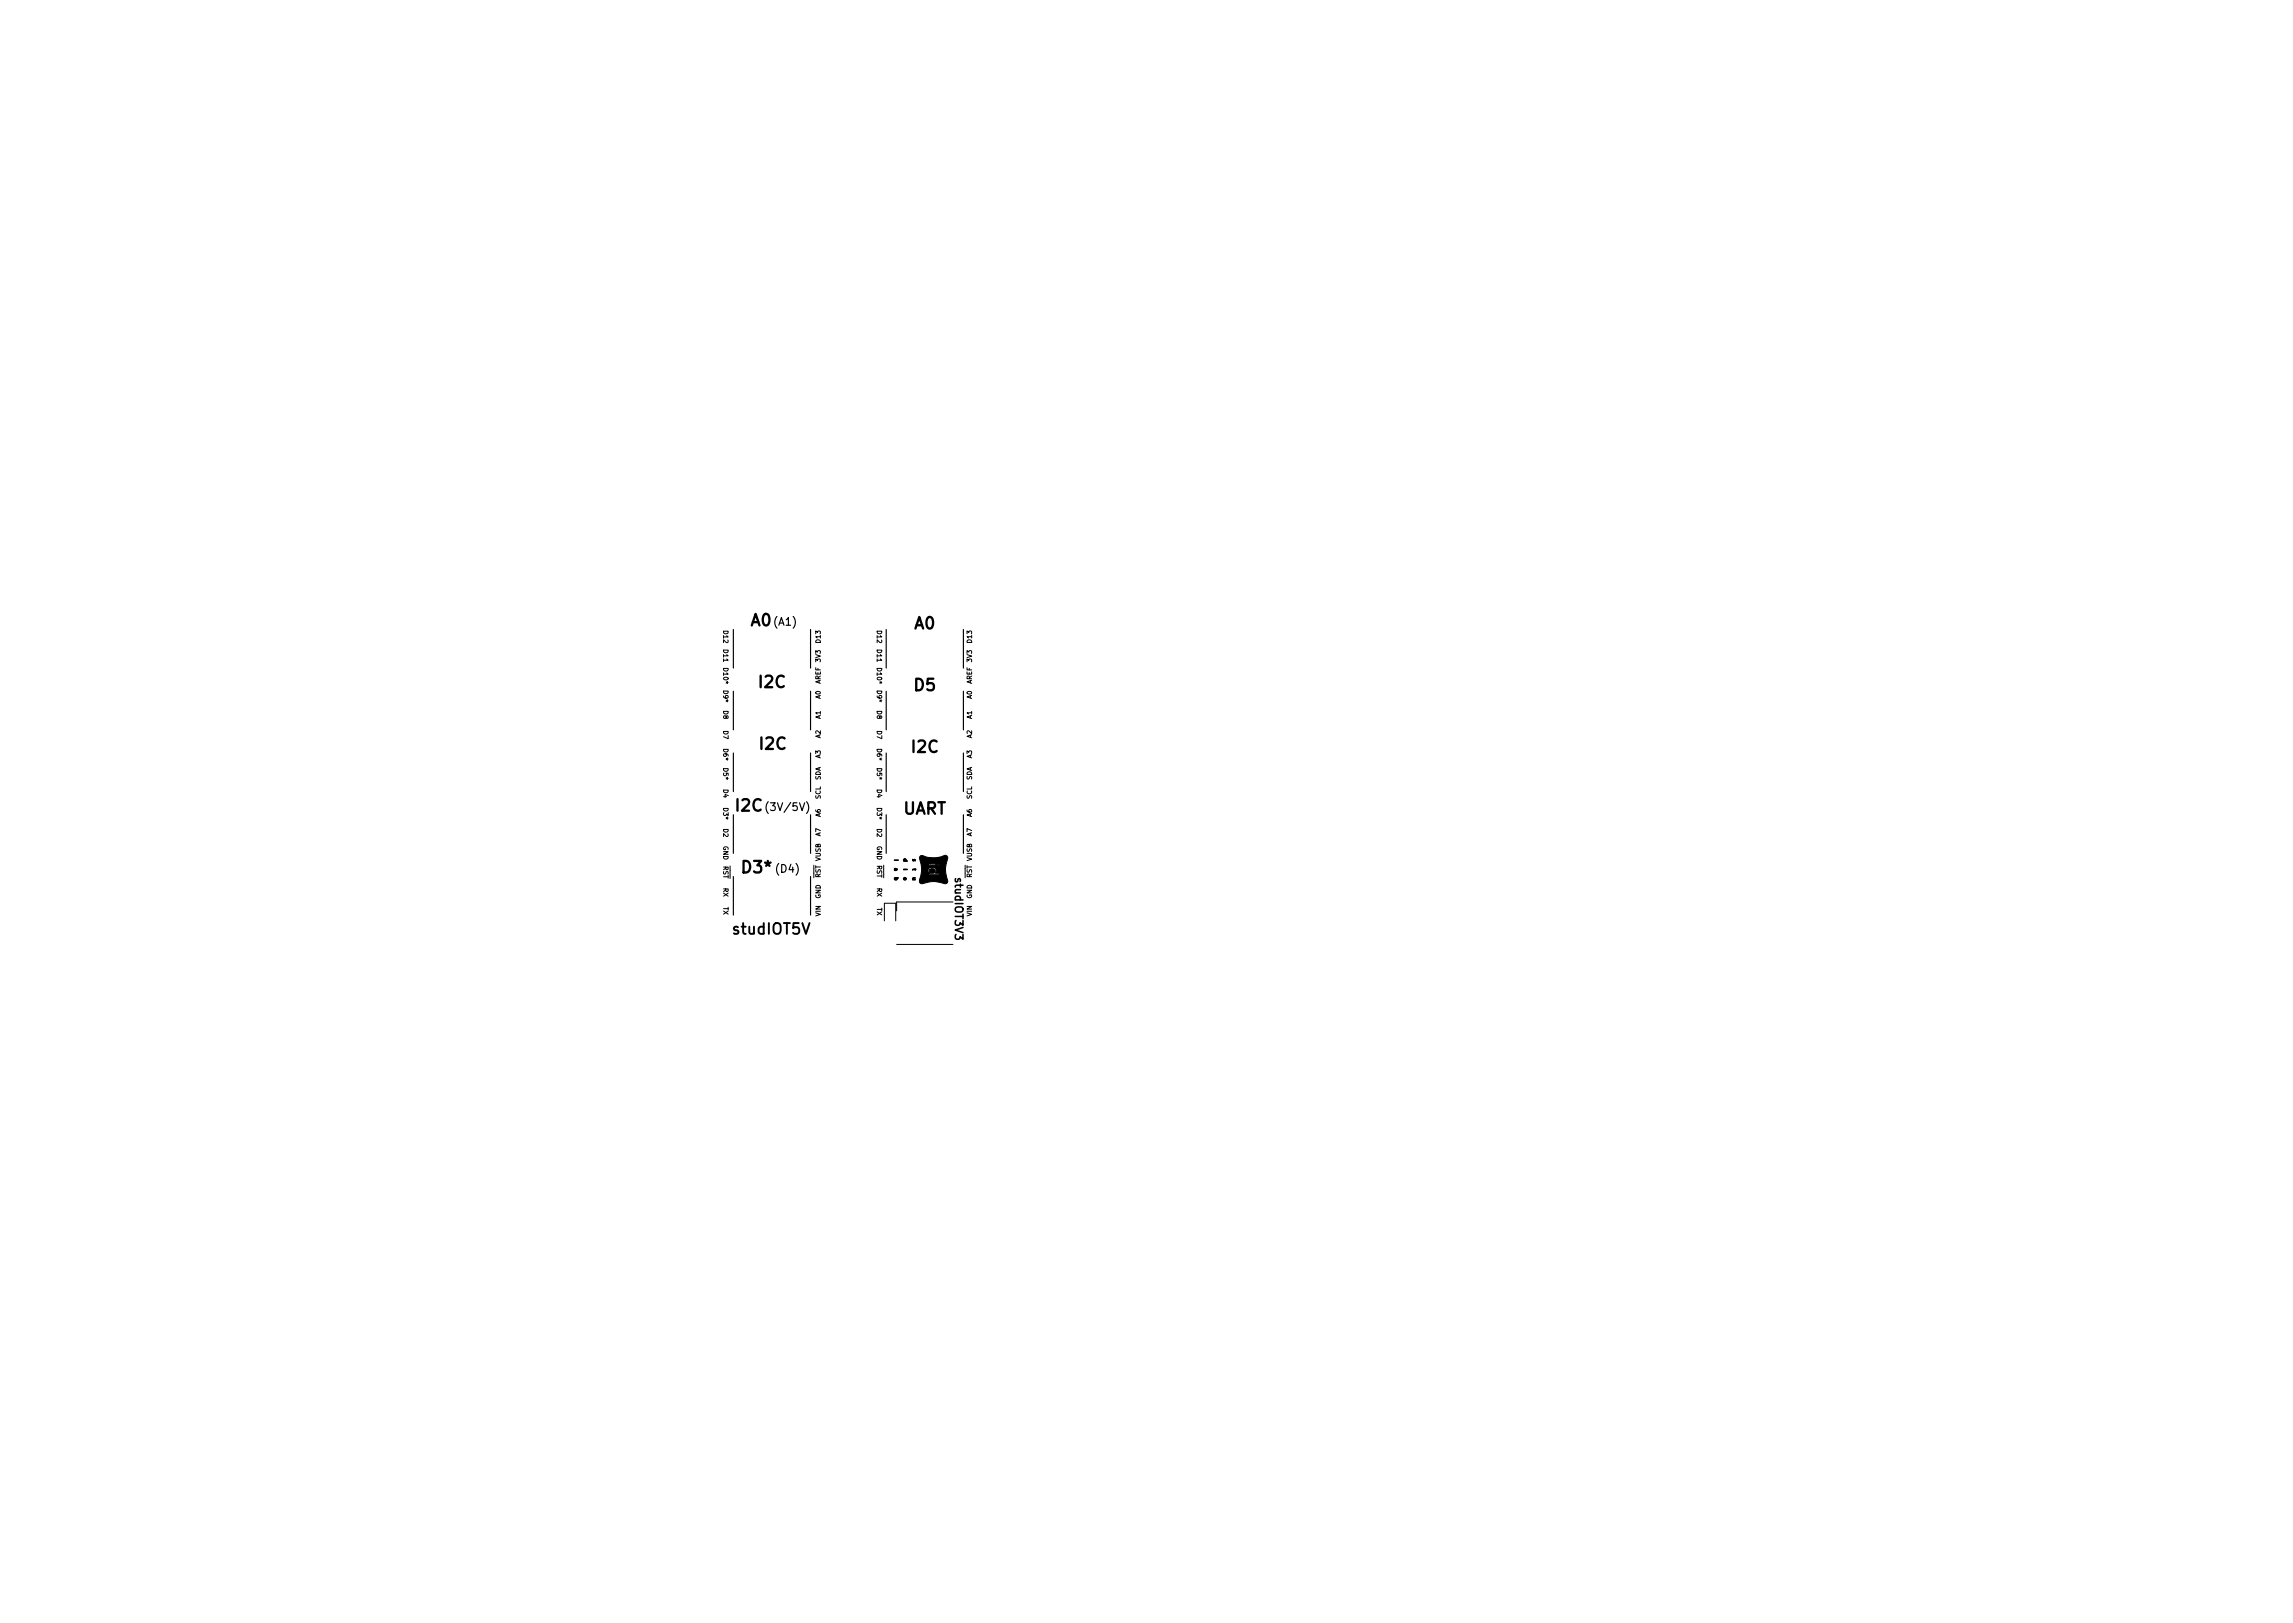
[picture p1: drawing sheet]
<svg xmlns="http://www.w3.org/2000/svg" width="297mm" height="210mm" viewBox="0 0 297 210" stroke-linecap="round" stroke-linejoin="round" font-family="sans-serif">
<defs><g id="words">
<g font-size="2.1">
<text x="97.3" y="81.1">A0</text>
<text x="118.5" y="81.5">A0</text>
<text x="98.4" y="89.1">I2C</text>
<text x="118.5" y="89.5">D5</text>
<text x="98.5" y="97.1">I2C</text>
<text x="118.2" y="97.5">I2C</text>
<text x="95.4" y="105.1">I2C</text>
<text x="116.9" y="105.5">UART</text>
<text x="96.3" y="113.1">D3*</text>
</g>
<text font-size="1.9" x="95" y="121">studIOT5V</text>
<g font-size="1.4">
<text x="100.3" y="81">(A1)</text>
<text x="99.6" y="105">(3V/5V)</text>
<text x="100.6" y="113">(D4)</text>
<text x="123.7" y="113.9" transform="rotate(90 123.7 113.9)">studIOT3V3</text>
</g>
<g font-size=".8">
<text x="93.7" y="81.7" transform="rotate(90 93.7 81.7)">D12</text>
<text x="106.3" y="83.3" transform="rotate(-90 106.3 83.3)">D13</text>
<text x="113.6" y="81.7" transform="rotate(90 113.6 81.7)">D12</text>
<text x="125.9" y="83.3" transform="rotate(-90 125.9 83.3)">D13</text>
<text x="93.7" y="84.2" transform="rotate(90 93.7 84.2)">D11</text>
<text x="93.7" y="86.6" transform="rotate(90 93.7 86.6)">D10*</text>
<text x="93.7" y="89.5" transform="rotate(90 93.7 89.5)">D9*</text>
<text x="106.3" y="88.6" transform="rotate(-90 106.3 88.6)">AREF</text>
<text x="106.3" y="85.7" transform="rotate(-90 106.3 85.7)">3V3</text>
<text x="113.6" y="84.2" transform="rotate(90 113.6 84.2)">D11</text>
<text x="113.6" y="86.6" transform="rotate(90 113.6 86.6)">D10*</text>
<text x="113.6" y="89.5" transform="rotate(90 113.6 89.5)">D9*</text>
<text x="125.9" y="88.6" transform="rotate(-90 125.9 88.6)">AREF</text>
<text x="125.9" y="85.7" transform="rotate(-90 125.9 85.7)">3V3</text>
<text x="93.7" y="92.1" transform="rotate(90 93.7 92.1)">D8</text>
<text x="93.7" y="94.7" transform="rotate(90 93.7 94.7)">D7</text>
<text x="106.3" y="95.6" transform="rotate(-90 106.3 95.6)">A2</text>
<text x="106.3" y="93.1" transform="rotate(-90 106.3 93.1)">A1</text>
<text x="106.3" y="90.5" transform="rotate(-90 106.3 90.5)">A0</text>
<text x="113.6" y="92.1" transform="rotate(90 113.6 92.1)">D8</text>
<text x="113.6" y="94.7" transform="rotate(90 113.6 94.7)">D7</text>
<text x="125.9" y="95.6" transform="rotate(-90 125.9 95.6)">A2</text>
<text x="125.9" y="93.1" transform="rotate(-90 125.9 93.1)">A1</text>
<text x="125.9" y="90.5" transform="rotate(-90 125.9 90.5)">A0</text>
<text x="93.7" y="97.1" transform="rotate(90 93.7 97.1)">D6*</text>
<text x="93.7" y="99.6" transform="rotate(90 93.7 99.6)">D5*</text>
<text x="106.3" y="101.1" transform="rotate(-90 106.3 101.1)">SDA</text>
<text x="106.3" y="98.2" transform="rotate(-90 106.3 98.2)">A3</text>
<text x="113.6" y="97.1" transform="rotate(90 113.6 97.1)">D6*</text>
<text x="113.6" y="99.6" transform="rotate(90 113.6 99.6)">D5*</text>
<text x="125.9" y="101.1" transform="rotate(-90 125.9 101.1)">SDA</text>
<text x="125.9" y="98.2" transform="rotate(-90 125.9 98.2)">A3</text>
<text x="93.7" y="102.3" transform="rotate(90 93.7 102.3)">D4</text>
<text x="93.7" y="104.7" transform="rotate(90 93.7 104.7)">D3*</text>
<text x="93.7" y="107.4" transform="rotate(90 93.7 107.4)">D2</text>
<text x="106.3" y="105.8" transform="rotate(-90 106.3 105.8)">A6</text>
<text x="106.3" y="103.5" transform="rotate(-90 106.3 103.5)">SCL</text>
<text x="113.6" y="102.3" transform="rotate(90 113.6 102.3)">D4</text>
<text x="113.6" y="104.7" transform="rotate(90 113.6 104.7)">D3*</text>
<text x="113.6" y="107.4" transform="rotate(90 113.6 107.4)">D2</text>
<text x="125.9" y="105.8" transform="rotate(-90 125.9 105.8)">A6</text>
<text x="125.9" y="103.5" transform="rotate(-90 125.9 103.5)">SCL</text>
<text x="93.7" y="109.6" transform="rotate(90 93.7 109.6)">GND</text>
<text x="93.7" y="112.2" transform="rotate(90 93.7 112.2)">RST</text>
<text x="106.3" y="113.7" transform="rotate(-90 106.3 113.7)">RST VUSB</text>
<text x="106.3" y="108.3" transform="rotate(-90 106.3 108.3)">A7</text>
<text x="113.6" y="109.6" transform="rotate(90 113.6 109.6)">GND</text>
<text x="113.6" y="112.1" transform="rotate(90 113.6 112.1)">RST</text>
<text x="125.9" y="113.7" transform="rotate(-90 125.9 113.7)">RST VUSB</text>
<text x="125.9" y="108.3" transform="rotate(-90 125.9 108.3)">A7</text>
<text x="93.7" y="115" transform="rotate(90 93.7 115)">RX</text>
<text x="93.7" y="117.5" transform="rotate(90 93.7 117.5)">TX</text>
<text x="106.3" y="118.7" transform="rotate(-90 106.3 118.7)">VIN</text>
<text x="106.3" y="116.4" transform="rotate(-90 106.3 116.4)">GND</text>
<text x="113.6" y="115" transform="rotate(90 113.6 115)">RX</text>
<text x="113.6" y="117.6" transform="rotate(90 113.6 117.6)">TX</text>
<text x="125.9" y="118.7" transform="rotate(-90 125.9 118.7)">VIN</text>
<text x="125.9" y="116.4" transform="rotate(-90 125.9 116.4)">GND</text>
</g>
</g></defs>
<g fill="none" stroke="#000" stroke-width=".15">
<path d="M95 81.5v5M95 89.5v5M95 97.5v5M105 81.5v5M105 89.5v5M105 97.5v5M114.8 81.5v5M114.8 89.5v5M114.8 97.5v5M124.8 81.5v5M124.8 89.5v5M124.8 97.5v5"/>
<path d="M95 105.5v5M95 113.5v5M105 105.5v5M105 113.5v5M114.8 105.5v5M124.8 105.5v5"/>
</g>
<path d="M114.6 119.3v-2.3h1.4v2.3M123.5 116.8h-7.4v1.2M116.1 122.3h7.4" fill="none" stroke="#000" stroke-width=".13"/>
<path d="M115.9 112.5h.1v.2v-.2l.1 .2 .1-.2a.18 .18 0 0 1-.2 .3 .18 .18 0 0 1-.1-.3zM115.9 113.7h.2v.1h-.2l.1 .1h.2l-.1-.2h.3l-.1 .1a.21 .21 0 0 1-.3 .2 .21 .21 0 0 1-.1-.3zM115.8 111.4h.6zM117.1 113.7h.1l-.1 .2h.2l-.1-.2a.19 .19 0 0 1 .2 .2 .19 .19 0 0 1-.3 .1 .19 .19 0 0 1 0-.3zM117.1 112.6h.3l-.3 .1zM117.5 112.6v.1zM117.1 111.3l.1-.1-.1 .3h.2l-.1-.2h.1l.3 .3h-.5zM118.3 113.7h.3l-.3 .1 .3 .1v.1h-.4zM118.2 111.3l.1 .2a.15 .15 0 0 1 .1-.2 .15 .15 0 0 1 .2 .1v.1l-.1-.1-.2 .1zM118.2 112.6l.3-.1a.11 .11 0 0 1 .2 .1 .11 .11 0 0 1-.2 .1h-.2l-.1 .1zM120.4 112.6a.37 .37 0 0 1 .6 0 .37 .37 0 0 1 0 .5h-.5a.32 .32 0 0 1-.1-.5zM119.2 110.9a.51 .51 0 0 1 .6 .1l.7 .1v.8h-.2l-.1 .2h.6v.3a.45 .45 0 0 0-.5 .2 .45 .45 0 0 0 .1 .6h-.1l-.1 .1h1.6v-.2h-.6a.46 .46 0 0 0 0-.5 .46 .46 0 0 0-.4-.2v-.3h.5v-.2h-.8v-.8h1.1l-.1 1a.11 .11 0 0 0 .2-.1 .11 .11 0 0 0-.1-.1v-.8l.6-.2a.41 .41 0 0 1 .5 .1 .41 .41 0 0 1 0 .5l-.2 1 .1 1.1a.71 .71 0 0 1 0 .9l-.4-.1a3.8 3.8 0 0 0-2.6 .1 .39 .39 0 0 1-.5-.2 .39 .39 0 0 1 .1-.5l.2-1-.1-1a.78 .78 0 0 1-.1-.9z" fill="#000" stroke="#000" stroke-width=".13"/>
<use href="#words"/>
</svg>
